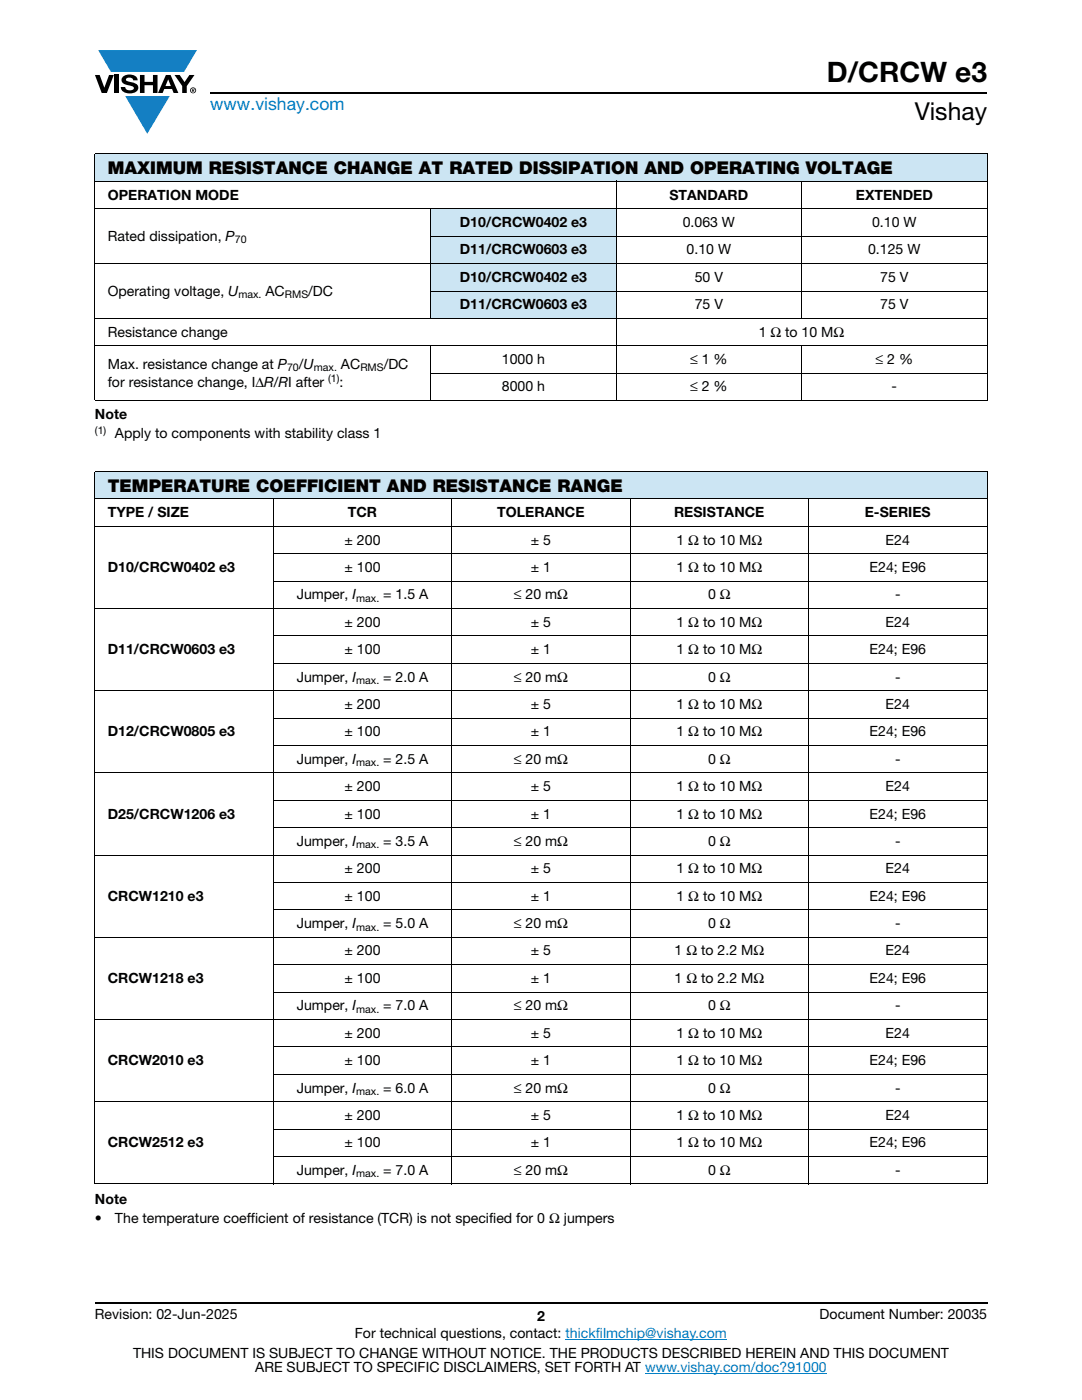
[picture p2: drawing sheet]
<svg xmlns="http://www.w3.org/2000/svg" width="216mm" height="279mm" viewBox="0 0 216 279" stroke-linecap="round" stroke-linejoin="round" font-family="sans-serif">
<defs><g id="words">
<text font-size="5.6" x="165" y="16.4">D/CRCW e3</text>
<text font-size="4.9" x="182.5" y="24">Vishay</text>
<text font-size="3.5" fill="#007ec4" x="42" y="21.9">www.vishay.com</text>
<g font-size="3.5">
<text x="21.5" y="34.8">MAXIMUM RESISTANCE CHANGE AT RATED DISSIPATION AND OPERATING VOLTAGE</text>
<text x="21.5" y="98.2">TEMPERATURE COEFFICIENT AND RESISTANCE RANGE</text>
</g>
<g font-size="2.8">
<text x="21.5" y="39.9">OPERATION MODE</text>
<text x="133.6" y="39.9">STANDARD</text>
<text x="170.8" y="39.9">EXTENDED</text>
<text x="91.8" y="45.3">D10/CRCW0402 e3</text>
<text x="136.2" y="45.3">0.063 W</text>
<text x="174" y="45.3">0.10 W</text>
<text x="21.5" y="48">Rated dissipation, P</text>
<text x="91.8" y="50.8">D11/CRCW0603 e3</text>
<text x="137" y="50.8">0.10 W</text>
<text x="173.2" y="50.8">0.125 W</text>
<text x="21.5" y="59">Operating voltage, U</text>
<text x="53" y="59">AC</text>
<text x="61.5" y="59">/DC</text>
<text x="91.8" y="56.3">D10/CRCW0402 e3</text>
<text x="138.6" y="56.3">50 V</text>
<text x="175.6" y="56.3">75 V</text>
<text x="91.8" y="61.7">D11/CRCW0603 e3</text>
<text x="138.6" y="61.7">75 V</text>
<text x="175.6" y="61.7">75 V</text>
<text x="21.5" y="67.2">Resistance change</text>
<text x="151.4" y="67.2">1 Ω to 10 MΩ</text>
<text x="21.5" y="73.6">Max. resistance change at P</text>
<text x="21.5" y="77.2">for resistance change, IΔR/RI after</text>
<text x="59.6" y="73.6">/U</text>
<text x="67.8" y="77.2">:</text>
<text x="68" y="73.6">AC</text>
<text x="76.6" y="73.6">/DC</text>
<text x="100.1" y="72.7">1000 h</text>
<text x="137.7" y="72.7">≤ 1 %</text>
<text x="174.7" y="72.7">≤ 2 %</text>
<text x="18.9" y="83.6">Note</text>
<text x="100.1" y="78.1">8000 h</text>
<text x="137.7" y="78.1">≤ 2 %</text>
<text x="177.9" y="78.1">-</text>
<text x="22.9" y="87.5">Apply to components with stability class 1</text>
<text x="21.5" y="103.2">TYPE / SIZE</text>
<text x="69.4" y="103.2">TCR</text>
<text x="99.2" y="103.2">TOLERANCE</text>
<text x="134.5" y="103.2">RESISTANCE</text>
<text x="172.6" y="103.2">E-SERIES</text>
<text x="68.7" y="108.7">± 200</text>
<text x="105.9" y="108.7">± 5</text>
<text x="135" y="108.7">1 Ω to 10 MΩ</text>
<text x="176.7" y="108.7">E24</text>
<text x="21.5" y="114.2">D10/CRCW0402 e3</text>
<text x="59.2" y="119.6">Jumper, I</text>
<text x="68.8" y="114.2">± 100</text>
<text x="76.5" y="119.6">= 1.5 A</text>
<text x="102.5" y="119.6">≤ 20 mΩ</text>
<text x="105.9" y="114.2">± 1</text>
<text x="135" y="114.2">1 Ω to 10 MΩ</text>
<text x="141.3" y="119.6">0 Ω</text>
<text x="173.5" y="114.2">E24; E96</text>
<text x="178.6" y="119.6">-</text>
<text x="68.8" y="125.1">± 200</text>
<text x="105.9" y="125.1">± 5</text>
<text x="135" y="125.1">1 Ω to 10 MΩ</text>
<text x="176.7" y="125.1">E24</text>
<text x="21.5" y="130.6">D11/CRCW0603 e3</text>
<text x="68.8" y="130.6">± 100</text>
<text x="105.9" y="130.6">± 1</text>
<text x="135" y="130.6">1 Ω to 10 MΩ</text>
<text x="173.5" y="130.6">E24; E96</text>
<text x="59.2" y="136">Jumper, I</text>
<text x="76.5" y="136">= 2.0 A</text>
<text x="102.5" y="136">≤ 20 mΩ</text>
<text x="141.3" y="136">0 Ω</text>
<text x="178.6" y="136">-</text>
<text x="68.8" y="141.5">± 200</text>
<text x="105.9" y="141.5">± 5</text>
<text x="135" y="141.5">1 Ω to 10 MΩ</text>
<text x="176.7" y="141.5">E24</text>
<text x="21.5" y="147">D12/CRCW0805 e3</text>
<text x="68.8" y="147">± 100</text>
<text x="105.9" y="147">± 1</text>
<text x="135" y="147">1 Ω to 10 MΩ</text>
<text x="173.5" y="147">E24; E96</text>
<text x="59.2" y="152.4">Jumper, I</text>
<text x="76.5" y="152.4">= 2.5 A</text>
<text x="102.5" y="152.4">≤ 20 mΩ</text>
<text x="141.3" y="152.4">0 Ω</text>
<text x="178.6" y="152.4">-</text>
<text x="68.8" y="157.9">± 200</text>
<text x="105.9" y="157.9">± 5</text>
<text x="135" y="157.9">1 Ω to 10 MΩ</text>
<text x="176.7" y="157.9">E24</text>
<text x="21.5" y="163.4">D25/CRCW1206 e3</text>
<text x="68.8" y="163.4">± 100</text>
<text x="105.9" y="163.4">± 1</text>
<text x="135" y="163.4">1 Ω to 10 MΩ</text>
<text x="173.5" y="163.4">E24; E96</text>
<text x="59.2" y="168.8">Jumper, I</text>
<text x="76.5" y="168.8">= 3.5 A</text>
<text x="102.5" y="168.8">≤ 20 mΩ</text>
<text x="141.3" y="168.8">0 Ω</text>
<text x="178.6" y="168.8">-</text>
<text x="21.5" y="179.8">CRCW1210 e3</text>
<text x="68.8" y="174.3">± 200</text>
<text x="68.8" y="179.8">± 100</text>
<text x="105.9" y="174.3">± 5</text>
<text x="105.9" y="179.8">± 1</text>
<text x="135" y="174.3">1 Ω to 10 MΩ</text>
<text x="135" y="179.8">1 Ω to 10 MΩ</text>
<text x="173.5" y="179.8">E24; E96</text>
<text x="176.7" y="174.3">E24</text>
<text x="59.2" y="185.2">Jumper, I</text>
<text x="76.5" y="185.2">= 5.0 A</text>
<text x="102.5" y="185.2">≤ 20 mΩ</text>
<text x="141.3" y="185.2">0 Ω</text>
<text x="178.6" y="185.2">-</text>
<text x="68.8" y="190.7">± 200</text>
<text x="105.9" y="190.7">± 5</text>
<text x="134.6" y="190.7">1 Ω to 2.2 MΩ</text>
<text x="176.7" y="190.7">E24</text>
<text x="21.5" y="196.2">CRCW1218 e3</text>
<text x="68.8" y="196.2">± 100</text>
<text x="105.9" y="196.2">± 1</text>
<text x="134.6" y="196.2">1 Ω to 2.2 MΩ</text>
<text x="173.5" y="196.2">E24; E96</text>
<text x="59.2" y="201.6">Jumper, I</text>
<text x="76.5" y="201.6">= 7.0 A</text>
<text x="102.5" y="201.6">≤ 20 mΩ</text>
<text x="141.3" y="201.6">0 Ω</text>
<text x="178.6" y="201.6">-</text>
<text x="68.8" y="207.1">± 200</text>
<text x="105.9" y="207.1">± 5</text>
<text x="135" y="207.1">1 Ω to 10 MΩ</text>
<text x="176.7" y="207.1">E24</text>
<text x="21.5" y="212.6">CRCW2010 e3</text>
<text x="68.8" y="212.6">± 100</text>
<text x="105.9" y="212.6">± 1</text>
<text x="135" y="212.6">1 Ω to 10 MΩ</text>
<text x="173.5" y="212.6">E24; E96</text>
<text x="59.2" y="218">Jumper, I</text>
<text x="76.5" y="218">= 6.0 A</text>
<text x="102.5" y="218">≤ 20 mΩ</text>
<text x="141.3" y="218">0 Ω</text>
<text x="178.6" y="218">-</text>
<text x="68.8" y="223.5">± 200</text>
<text x="105.9" y="223.5">± 5</text>
<text x="135" y="223.5">1 Ω to 10 MΩ</text>
<text x="176.7" y="223.5">E24</text>
<text x="21.5" y="229">CRCW2512 e3</text>
<text x="68.8" y="229">± 100</text>
<text x="105.9" y="229">± 1</text>
<text x="135" y="229">1 Ω to 10 MΩ</text>
<text x="173.5" y="229">E24; E96</text>
<text x="59.2" y="234.4">Jumper, I</text>
<text x="76.5" y="234.4">= 7.0 A</text>
<text x="102.5" y="234.4">≤ 20 mΩ</text>
<text x="141.3" y="234.4">0 Ω</text>
<text x="178.6" y="234.4">-</text>
<text x="18.9" y="240.3">Note</text>
<text x="18.9" y="244.1">•</text>
<text x="22.9" y="244.1">The temperature coefficient of resistance (TCR) is not specified for 0 Ω jumpers</text>
<text x="18.9" y="263.3">Revision: 02-Jun-2025</text>
<text x="107.2" y="263.6">2</text>
<text x="163.6" y="263.3">Document Number: 20035</text>
<text x="70.8" y="267.1">For technical questions, contact: thickfilmchip@vishay.com</text>
<text x="26.5" y="271">THIS DOCUMENT IS SUBJECT TO CHANGE WITHOUT NOTICE. THE PRODUCTS DESCRIBED HEREIN AND THIS DOCUMENT</text>
<text x="50.9" y="273.8">ARE SUBJECT TO SPECIFIC DISCLAIMERS, SET FORTH AT www.vishay.com/doc?91000</text>
</g>
<g font-size="2.1">
<text x="46.8" y="48.6">70</text>
<text x="47.6" y="59.5">max.</text>
<text x="56.9" y="59.5">RMS</text>
<text x="57.3" y="74.1">70</text>
<text x="62.6" y="74.1">max.</text>
<text x="65.5" y="76.3">(1)</text>
<text x="71.9" y="74.1">RMS</text>
<text x="18.9" y="86.6">(1)</text>
<text x="71.1" y="120.1">max.</text>
<text x="71.1" y="136.5">max.</text>
<text x="71.1" y="152.9">max.</text>
<text x="71.1" y="169.3">max.</text>
<text x="71.1" y="185.7">max.</text>
<text x="71.1" y="202.1">max.</text>
<text x="71.1" y="218.5">max.</text>
<text x="71.1" y="234.9">max.</text>
</g>
</g></defs>
<g fill="#147fc3">
<path d="M19.6 10h19.7l-2.6 4.3h-1.1h-13.5z"/>
<path d="M25 19.2h8.9l-4.5 7.5z"/>
</g>
<g fill="#000">
<path d="M18.9 15h1l.9 2.5 1-2.5h.9l-1.4 3.6h-1zM22.9 15h.9v3.6h-.9zM24.6 15.3a2.1 2.1 0 0 1 2.8 .3l.1 .4h-.9a.79 .79 0 0 0-.7-.5 .79 .79 0 0 0-.8 .4l.3 .3 1 .2a1.08 1.08 0 0 1 1.2 1 1.08 1.08 0 0 1-1.1 1.2 1.73 1.73 0 0 1-2.4-1.2h.9a.96 .96 0 0 0 .8 .6 .96 .96 0 0 0 .9-.4 1.31 1.31 0 0 0-1.2-.6 1.03 1.03 0 0 1-1.1-.6 1.03 1.03 0 0 1 .2-1.1zM27.9 15h.9v1.3h1.7v-1.3h.9v3.6h-.9v-1.6h-1.7v1.6h-.9zM34.8 15h1.1l.9 1.4 1-1.4h1l-1.5 2.2v1.4h-.9v-1.4z"/>
<path d="M33.6 15.9l.5 1.3h-1.1zM33.1 15l-1.6 3.6h1l.3-.8h1.5l.3 .8h1l-1.6-3.6z"/>
<path d="M38.4 17.8h.2v.2h-.2zM38.3 17.7v.7h.1v-.3l.4 .3-.2-.3 .2-.2-.1-.2z"/>
<path d="M38.1 18a.46 .46 0 0 1 .9 0 .46 .46 0 0 1-.9 0zM37.9 18a.6 .6 0 0 0 1.2 0 .6 .6 0 0 0-1.2 0z"/>
</g>
<path d="M42 18.6h155M18.9 260h178.1" fill="none" stroke="#000" stroke-width=".36"/>
<path d="M112.8 267.3h32.3M128.7 274h36.3" fill="none" stroke="#007ec4" stroke-width=".2"/>
<path d="M18.9 30.7h178.1v5.5h-178.1z" fill="#cce5f3"/>
<path d="M18.9 41.7h67.1v10.9h-67.1z" fill="#fff"/>
<path d="M86 41.7h37v5.4h-37z" fill="#cce5f3"/>
<path d="M123 41.7h37v5.4h-37z" fill="#fff"/>
<path d="M86 47.1h37v5.5h-37z" fill="#cce5f3"/>
<g fill="#fff">
<path d="M123 47.1h37v5.5h-37z"/>
<path d="M18.9 52.6h67.1v10.9h-67.1z"/>
</g>
<path d="M86 52.6h37v5.5h-37z" fill="#cce5f3"/>
<path d="M123 52.6h37v5.5h-37z" fill="#fff"/>
<path d="M86 58.1h37v5.4h-37z" fill="#cce5f3"/>
<g fill="#fff">
<path d="M123 58.1h37v5.4h-37z"/>
<path d="M18.9 63.5h104.1v5.5h-104.1z"/>
<path d="M123 63.5h74v5.5h-74z"/>
</g>
<path d="M18.9 94.1h178.1v5.5h-178.1z" fill="#cce5f3"/>
<g fill="none" stroke="#000" stroke-width=".2">
<path d="M18.9 30.7h178.1M18.9 36.2h178.1M18.9 30.8v49.1M123 36.1v43.9M160 36.1v27.5M197 30.8v49.1M18.9 41.7h178.1M18.9 52.6h178.1M85.9 47.1h111.1M85.9 58.1h111.1M86 41.6v22M18.9 63.5h178.1"/>
<path d="M18.9 69h178.1M18.9 79.9h178.1M85.9 74.5h111.1M86 68.9v11.1M160 68.9v11.1M18.9 94.1h178.1M18.9 99.6h35.6M18.9 94.1v142.1M54.5 99.5v136.8M54.6 99.6h142.4M90.1 99.5v136.8M125.8 99.5v136.8"/>
<path d="M161.4 99.5v136.8M197 94.1v5.4M197 99.7v5.2M18.9 105h178.1M54.5 110.5h142.5M54.5 116h142.5M197 105.1v131.1M18.9 121.4h178.1M18.9 137.8h178.1M54.5 126.9h142.5M54.5 132.4h142.5M18.9 154.2h178.1"/>
<path d="M54.5 143.3h142.5M54.5 148.8h142.5M54.5 159.7h142.5M18.9 170.6h178.1M54.5 165.2h142.5M54.5 176.1h142.5M18.9 187h178.1M54.5 181.6h142.5M54.5 192.5h142.5M54.5 198h142.5M18.9 203.5h178.1M18.9 219.9h178.1"/>
<path d="M54.5 208.9h142.5M54.5 214.4h142.5M18.9 236.3h178.1M54.5 225.3h142.5M54.5 230.8h142.5"/>
</g>
<use href="#words"/>
</svg>
